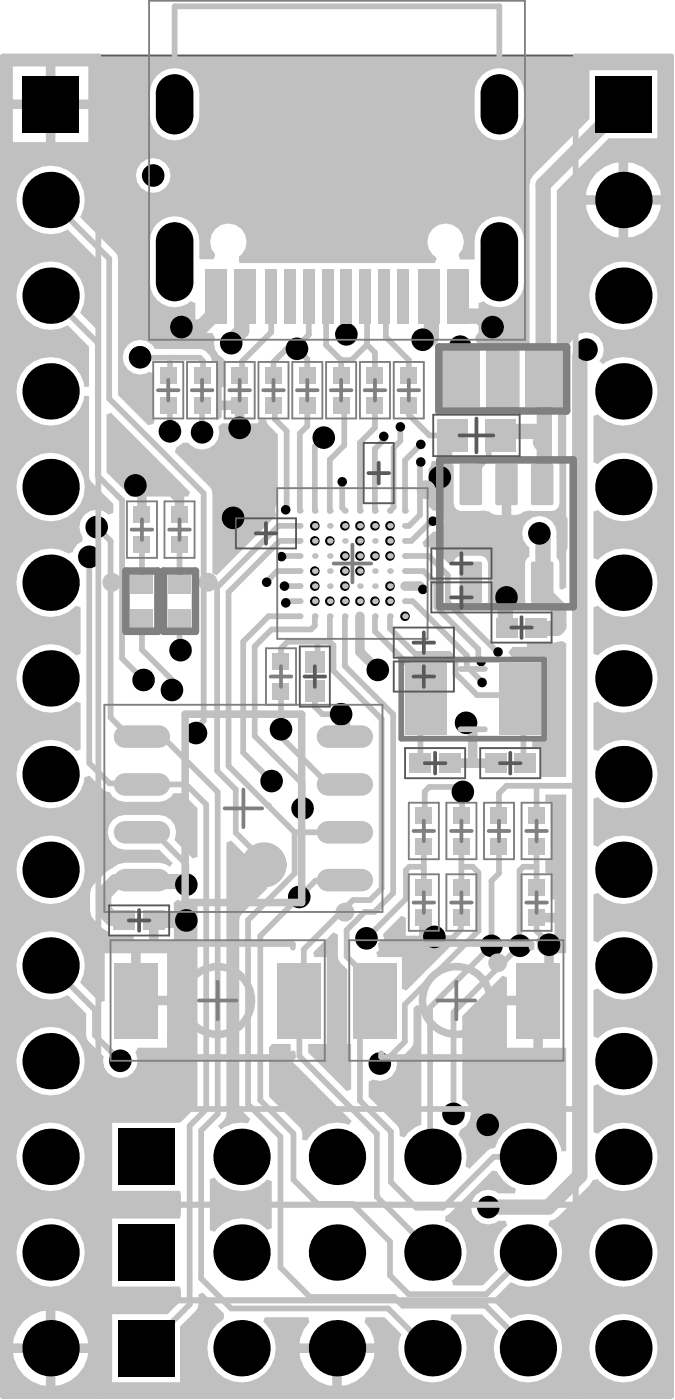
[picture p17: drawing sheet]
<svg xmlns="http://www.w3.org/2000/svg" width="60mm" height="124mm" viewBox="0 0 60 124" stroke-linecap="round" stroke-linejoin="round" font-family="sans-serif">
<path d="M.3 5h59v118.5h-59z" fill="none" stroke="#5a5a5a" stroke-width=".33"/>
<g fill="#c0c0c0">
<path d="M48.2 70.3h1.8v14h-2.3l-.3-.4 .1-.2-.1-.5 .2-.4h1.4v-1.2h-1.6v-.9h1.6v-1.1h-.4v-2.4h-.4v-1.1h.4v-5.2h-.4z"/>
<path d="M29.4 82.5l.4 .1 .1 2.3 .8 .8v6.6h.3v4.1l-.4 .1-3.4-3.4v-.8h1.7v-7.6h-1.1l-.1-.5z"/>
<path d="M9.4 36.7l.4-.2 7 7-.2 .4h-.3v1.6h-.9v-1.6h-2.4v1.6h-.9v-1.6h-.6l-2.1-2.1z"/>
<path d="M39.4 107.5l.3-.1 3.8-3.9 .4 .1a2.73 2.73 0 0 0 1.7 1.5l-.1 .5h-1.5a1.52 1.52 0 0 0-2 .1 1.52 1.52 0 0 0 0 2.1 1.52 1.52 0 0 0 2 .2h.7l.1 .4a2.98 2.98 0 0 0-.8 3.9l-1.4 1.4h-2.6l-.1-.4a2.99 2.99 0 0 0-.6-5.3z"/>
<path d="M36.8 88.9l.4 .2v10.4l-.5 .2-.6 .5-.4 .4-.4-.1-.1-.7-.1-.3-2.5-2.5v-1.3l.3-.2a1.55 1.55 0 0 0 2.2-1.6l1.4-1.5v-3.2z"/>
<path d="M24 92.3h1.7v1.1l.2 .6 5.2 5.1-.3 .4a2.95 2.95 0 0 0-3.7 1.4l-.4-.1-.1-.8-.1-.3-2.7-2.7v-4.4z"/>
<path d="M35.5 81l.3 .2v1.6h1.2v-1.6h.9v1.6h2.3l.1 .3-4.4 4.5-.4-.1v-2.8h-2.1l-.2-.5a1.39 1.39 0 0 0 .6-1.6z"/>
<path d="M18.5 104.3l.5-.1a2.96 2.96 0 0 0 4.6 .1l.4 .2v4.1l-.4 .2a2.96 2.96 0 0 0-4.6 .1l-.5-.1z"/>
<path d="M38.2 40.8h1.5l.4 .4v3.3a.69 .69 0 0 0 .7 .7l1.9-.1 .5 .1 .3 .3h.8v-2.7h.9v2.7h.8l.3-.3 .5-.1 1.9 .1a.69 .69 0 0 0 .7-.7v-3.3l-.1-.4v-4.3h.7v15.5l-.4 .2-.2-.2v-2.2v-.2l-.2-.3-.1-1.9a1.52 1.52 0 0 0-2-1.6 1.52 1.52 0 0 0-.3 2.6v.8l-.4 .4v.2v3.6l-.2 .4h-1v1.7h-.9v-1.7h-1l-.2-.4v-3.6a.69 .69 0 0 0-.7-.6h-1.6a.66 .66 0 0 0-.7 .5l-.4 .2-1.3-1.3-.2-.1-.7-.1-.2-.4 .9-1a.95 .95 0 0 0 1-.9 .95 .95 0 0 0-1-1l-.3-.3v-3.3z"/>
<path d="M45.3 57.2h1.2v-.3h2.3l.8-.2 .4 .2v11.8h-2.2v-2.6h-.8v-.6h1.2v-7.3h-3l-.3-.5z"/>
<path d="M20 74.5l.4-.2 2 2a1.45 1.45 0 0 0 1.1 1.8l.1 .5-2.2 2.2-.3 .6v16.3l.3 .5 .7 .8-.2 .4a2.76 2.76 0 0 0-2.4 .5l-.2-.3 .5-.5 .2-.6z"/>
<path d="M44.4 86.3l.4 .2v1.6h2.7v.4h.4v4.2h2.1v9.1h-.4a3 3 0 0 0-2.8-2.5 3 3 0 0 0-3.1 2.2l-.4 .1-.2 .2-1.6 1.6-.4-.3a2.94 2.94 0 0 0-.6-2.7l.1-.4a1.53 1.53 0 0 0 1-1.4 1.53 1.53 0 0 0-.8-1.4v-7.3zM44.8 88.9v3.8h2.3v-3.8z"/>
<path d="M.3 5h59v118.5h-59zM4.9 5.9v2.9h2.9v-2.9zM1.1 5.9v2.9h2.9v-2.9zM42.6 6.7l-.4 .4a6 6 0 0 0 0 4.2 2.18 2.18 0 0 0 2.5 1 2.18 2.18 0 0 0 1.6-2.1v-2a2.18 2.18 0 0 0-1.4-2 2.18 2.18 0 0 0-2.3 .5zM13.9 6.7l-.4 .4a6 6 0 0 0 0 4.2 2.18 2.18 0 0 0 2.5 1 2.18 2.18 0 0 0 1.6-2.1v-2a2.18 2.18 0 0 0-1.3-2 2.18 2.18 0 0 0-2.4 .5zM4.9 9.6v3h2.9v-3zM1.1 9.6v3h2.9v-3zM12 15.5a1.55 1.55 0 0 0 3.1 0 1.55 1.55 0 0 0-3.1 0zM55.5 14.4v2.9h2.9a3.2 3.2 0 0 0-2.9-2.9zM52.7 15.3l-.5 .7-.4 .8v.5h2.8v-2.9h-.4l-.8 .4zM55.5 18.1v2.9a3.2 3.2 0 0 0 2.9-2.9zM51.8 18.1a3.2 3.2 0 0 0 2.8 2.9v-2.9zM2.3 15.5a3 3 0 0 0-.2 4 3 3 0 0 0 3.9 .8l2.9 2.9v5.7l-.4 .2-1.4-1.4a3 3 0 0 0-2.1-4.5 3 3 0 0 0-3.5 3.5 3 3 0 0 0 4.5 2.1l1.9 1.9v3.5h-.5v-.4a3 3 0 0 0-4.7-1.7 3 3 0 0 0 0 5 3 3 0 0 0 4.7-1.7v-.4h.5v7.4l2.1 2.2v.7l-.4 .2-.5-.3a1.51 1.51 0 0 0-1.7 .4 1.51 1.51 0 0 0-.1 1.8v.4l-.5 .4-.4 .6-.4 .2a3 3 0 0 0-4 .8 3 3 0 0 0 .6 4.1 3 3 0 0 0 4.1-.3l.4 .1v4.1l-.4 .2-.1-.1a3 3 0 0 0-4.3 0 3 3 0 0 0 .1 4.3 3 3 0 0 0 4.3-.2l.4 .2v4.1l-.4 .1-.1-.1a3 3 0 0 0-4.7 .5 3 3 0 0 0 1.6 4.5 3 3 0 0 0 4-2.5l.4-.2 1.2 1.2 .6 .3a1.54 1.54 0 0 0 1.3 .8h3l.6-.1 .5-.3 .2-.3h.8l1.3 1.3v4.3l-.4 .1-1.6-1.6a1.52 1.52 0 0 0-1.4-2.2h-3l-.5 .1a1.54 1.54 0 0 0-1 1.7 1.54 1.54 0 0 0 1.5 1.3l3.1-.1 1.2 1.2-.3 .4-.4-.3-.6-.1h-3l-.5 .1-.6 .4a3.9 3.9 0 0 0-1.9 1.8 3.3 3.3 0 0 0 .3 2.8l.7 .7 .6 .3v.4h2.2v.3h1.4v-1.7h.4v-.4h1.8v-1.2l.3-.2a2.16 2.16 0 0 0 1.4 .1l.3 .1v18l-1.5 1.5h-6v6h6l.1 .4v1.7l-.1 .4h-6v6h6l.1 1.3-1.2 1.1h-4.9v6.1h6v-5l1.6-1.6v-1.2l.4-.2 1.9 1.9-.1 .5a3 3 0 0 0-.8 4.4 3 3 0 0 0 4.5 .3 3 3 0 0 0-.2-4.5l.2-.4h3.8l.1 .4-.4 .7-.4 .8v.4h6.6l-.1-.4-.3-.8-.5-.7 .1-.4h1.7l1.5 1.5-.2 .5a3 3 0 0 0 1.8 3.6 3 3 0 0 0 3.8-1.5 3 3 0 0 0-1.1-3.9l.1-.4h2.7l1.4 1.4a3 3 0 0 0 2.1 4.5 3 3 0 0 0 3.5-3.5 3 3 0 0 0-4.5-2.1l-1.6-1.6 1.6-1.6a3 3 0 0 0 4-.9 3 3 0 0 0-.7-4.1l.2-.5h.3l.4-.3 2.8-2.8 .2-.4 .5-.1a3 3 0 0 0 4.3 .2 3 3 0 0 0 .1-4.3 3 3 0 0 0-4.4 .1l-.4-.2v-4.1l.4-.1 .1 .1a3 3 0 0 0 4.3 0 3 3 0 0 0-.1-4.3 3 3 0 0 0-4.3 .1l-.4-.1v-4.1l.4-.2 .1 .1a3 3 0 0 0 4.3 0 3 3 0 0 0-.1-4.3 3 3 0 0 0-4.3 .2l-.4-.2v-4.1l.4-.1 .1 .1a3 3 0 0 0 4.3-.1 3 3 0 0 0-.1-4.3 3 3 0 0 0-4.3 .2l-.4-.1v-4.2l.4-.1 .1 .1a3 3 0 0 0 4.3 0 3 3 0 0 0-.1-4.3 3 3 0 0 0-4.3 .1l-.4-.1v-4.1l.4-.2 .1 .1a3 3 0 0 0 4.3 0 3 3 0 0 0-.1-4.3 3 3 0 0 0-4.3 .2l-.4-.2v-4.1l.4-.1 .1 .1a3 3 0 0 0 4.3 0 3 3 0 0 0-.1-4.3 3 3 0 0 0-4.3 .1l-.4-.1v-4.1l.4-.2 .1 .1a3 3 0 0 0 4.3 0 3 3 0 0 0-.1-4.3 3 3 0 0 0-4.3 .1l-.4-.1v-4.1l.4-.2 .1 .2a3 3 0 0 0 4.2 .1 3 3 0 0 0 .3-4.2 3 3 0 0 0-4.1-.5l-.4-.3 .3-.4a1.52 1.52 0 0 0-.7-2 1.52 1.52 0 0 0-2 .7l-.3 .3h-1v-13.7l4.6-4.6h4.3v-6h-6v4.3l-5 5-.2 .4-.1 .4v14.2h-.9v6l-.4 .1-2.6-.1v-6h-.7l-.2-.6 .2-.4h.1v-2.7l.4-.2a2.17 2.17 0 0 0 2.3 .4 2.17 2.17 0 0 0 1.3-2v-3.7l-.1-.5a2.18 2.18 0 0 0-2.4-1.7 2.18 2.18 0 0 0-1.9 2.2v1.7h-1.3l-.1-.5 .4-.5a1.61 1.61 0 0 0-.8-2.1 1.61 1.61 0 0 0-2.1 .6 1.61 1.61 0 0 0 .4 2.1l.2 .2-.2 .5h-17.2l-.1-.1 .1-.6a1.61 1.61 0 0 0 .2-2.3 1.61 1.61 0 0 0-2.3-.1 1.61 1.61 0 0 0-.1 2.3l-.1 .4h-1.3v-1.6a2.18 2.18 0 0 0-2.2-2.2 2.18 2.18 0 0 0-2.2 2.2v3.7l.1 .6a2.17 2.17 0 0 0 3.5 1l.5 .2v2.7h1.4l.3 .4a1.43 1.43 0 0 0 .6 1.7l.3 .3v2.4h-.3v1.1h1.6v.4h.4v1.6h1.2l.1-.3h.6l.2 .5 .8 .8v6.1l-.1 .2-.1 .4 .1 .4-.1 .3-5.1 5.1-.4-.2-.1-7.4-3.3-3.3 .2-.4a1.31 1.31 0 0 1 1.1-.4 1.51 1.51 0 0 0 1.9 .4 1.51 1.51 0 0 0 .7-1.9l.3-.3h1.1v-1.1h-1.1v.6l-.4 .3-.1-.1v-5.2h-.4a1.3 1.3 0 0 0-1.1-1h-3.9l-.2-.4a1.53 1.53 0 0 0-2.1-.1 1.53 1.53 0 0 0-.3 2.1 1.53 1.53 0 0 0 2.1 .4l.4 .2v4l.1 .1-.2 .3-.4 .1-2.7-2.7v-12.3l-3.3-3.4a3 3 0 0 0-.8-3.9 3 3 0 0 0-4 .2zM52 26.1a3.1 3.1 0 0 0 6.1 0 3.1 3.1 0 0 0-6.1 0zM1.4 43.1a3 3 0 0 0 6.1 0 3 3 0 0 0-6.1 0zM1.4 76.9a3 3 0 0 0 6.1 0 3 3 0 0 0-6.1 0zM14 81.8v1.3h1.4v-1.3zM12.4 84.3v3.8h2.4v-3.8zM2.3 83.2a3 3 0 0 0-.2 4 3 3 0 0 0 3.9 .8l1.6 1.6 .1 2.3 1.5 1.6a1.51 1.51 0 0 0 1.6 1.8 1.51 1.51 0 0 0 1.1-2.2l.3-.4h2.6v-3.8h-2.8v-.4h-.4v-4.2h-2.3l-.1 4.2-.4 .2-1.7-1.8a3 3 0 0 0-.8-3.9 3 3 0 0 0-4 .2zM1.4 93.9a3 3 0 0 0 6.1 0 3 3 0 0 0-6.1 0zM1.4 102.3a3 3 0 0 0 6.1 0 3 3 0 0 0-6.1 0zM52 110.8a3.1 3.1 0 0 0 6.1 0 3.1 3.1 0 0 0-6.1 0zM1.4 110.8a3 3 0 0 0 6.1 0 3 3 0 0 0-6.1 0zM4.9 115.9v2.9h2.9a3.2 3.2 0 0 0-2.9-2.9zM2.1 116.9l-.5 .7-.4 .8v.4h2.8v-2.9l-.4 .1-.8 .3zM52 119.2a3.1 3.1 0 0 0 6.1 0 3.1 3.1 0 0 0-6.1 0zM4.9 119.7v2.9a3.2 3.2 0 0 0 2.9-2.9zM30.2 119.7v2.9a3.2 3.2 0 0 0 2.9-2.9zM26.5 119.7a3.2 3.2 0 0 0 2.8 2.9v-2.9zM1.2 119.7a3.2 3.2 0 0 0 2.8 2.9v-2.9z"/>
</g>
<g fill="none" stroke="#c0c0c0" stroke-width=".51">
<path d="M12.4 31.6h.1M14.9 35.8l.1 .2M14.9 33.2l.1-.2v-1.4h2.6l.3 .3v1.2l-.1 .1M8.5 46.6l1.3 1.3M12.2 43.4v.2l.3 .3v1.3M15.8 44.3v1.1M15.9 57.4v.1M7.9 67.5l1.8 1.8h2.6l.1 .1M11.4 65.1v.1M13.6 73.6l2.9 2.9M15.2 60.1v.9M15.2 60.9h.1"/>
<path d="M18 63.8l-.7 .6v.4M20.8 73.7l3 3M23.7 71.2l2.3 2.4M26 77.3l-4.1 4.1M8.4 91.6l2.2 2.2M9.2 80.5l.2 .2M18.2 98.1l-1.4 1.5M19.2 98.5l-1.4 1.5M21.9 97.7l2.9 2.8"/>
</g>
<path d="M10.2 78l-1 1.1v1.4M16 78l.3 .2h.2M9.4 80.7l.5 .5h.9l.2 .2M13.6 81.4h2.9" fill="none" stroke="#c0c0c0" stroke-width="1.4"/>
<circle cx="23.7" cy="71.2" r=".25" fill="#c0c0c0"/>
<path d="M23.8 68.9l.2 .2" fill="none" stroke="#c0c0c0" stroke-width=".51"/>
<circle cx="23.8" cy="68.9" r=".25" fill="#c0c0c0"/>
<g fill="none" stroke="#c0c0c0" stroke-width=".51">
<path d="M21.2 36.7v1.1M21.2 36.7h.1M21.4 32v1l-.2 .2M24.2 35.8l.1 .2M24.3 37.1l1 1M25.3 30.8l-1.1 1.2v1.2M24.5 50.5l-.9 1M24.8 57.3v1.2M25 49.2h-.1M25.3 44.8l-.1 .3M25.4 53.2l-.2 .1M29.5 57.1v2.2"/>
<path d="M21.5 66.6l2.3 2.3M24.8 64.5v.7M29 69.4h1.5M30.6 77.8l-2.7 .1M31.2 79.6h1.5M26.8 84v4.1M32.2 80.7l-1.6 1.6M28.1 106.5h3"/>
</g>
<path d="M21.6 26.2l-.2 .3M30.3 64.9l-.3 .3" fill="none" stroke="#c0c0c0" stroke-width="1.4"/>
<circle cx="27.8" cy="61.1" r=".25" fill="#c0c0c0"/>
<g fill="none" stroke="#c0c0c0" stroke-width=".51">
<path d="M27.1 31.8v1.4M28.6 38.7l-.8 .8M28.8 30.5l1.3 1.3M28.9 26.2l-.1 .1M30.1 31.8v1.4M30.4 39.4l-1.3 1.3M32.3 26.2l.1 .2M32.4 30.2v.3l-1.3 1.3h-1M33.9 38.6v.3M34.1 29.8l2 2v1.4M35.4 37.8v1.2l-.6 .6M35.4 37.8h.1"/>
<path d="M36.1 36.7l1.8 1.8M37.2 39.3h.1M37.2 39.3l-1.4 1.4M27.8 54.5v.8l-.3 .4M28.1 58.3l-.3 .2M29.1 45.2h.1M30.2 44.9l.3 .3M34.4 54.5v1.1M34.8 44.9l-.4 .3M35.8 50.5h1.6l1.1 1.1v2.1M35.8 53.2h.7M35.8 49.2h2.1"/>
<path d="M36 58.8v2.1l1.6 1.6-.5 .5M37.1 45.5l-1 1h-.3M37.2 40.9h-.1M38.2 46.1h-.1l-1.8 1.7h-.5M39.6 50.9v2.4M27.8 61.1v1.4M37.4 75v1.7h-1.2M37.5 71.9l-.1 .1M35.8 92.1l-2 2h-.3M37.4 81.3l.1 1.1 .5 .5h.4M38.9 82.9h-.3l-.1 .1M34.4 112.8l1.7 1.7"/>
<path d="M34.5 104.6l2.3 2.2h2.3M34.8 114.7l.8 .8M37.8 119.2h.4M38 102.1l.2 .2"/>
</g>
<path d="M35.8 51.8h1.3l.3 .3" fill="none" stroke="#c0c0c0" stroke-width=".84"/>
<path d="M38.8 42v.2" fill="none" stroke="#c0c0c0" stroke-width="1.4"/>
<circle cx="36.1" cy="33.2" r=".25" fill="#c0c0c0"/>
<g fill="none" stroke="#c0c0c0" stroke-width="1.4">
<path d="M48 16.3v17l.1 .2v9.2l-.2 .1M16 28.9h1.8M19.1 26.2v1.4M21.4 26.5v2.7l-1 1v.2M37.9 26.2l.2 .2v3.4l-.2 .2h-.6M39.9 38.5l-.6 .7v2.4l-.5 .4M40.6 30.7l.1 2.6M40.8 28h1.6l.9 .9h.2M48.1 38.2h-3.5l-.4 .3M51.8 30.9l-.6 .6v72.5l-2.8 2.8h-5.3M44.7 52.8l-.1 .1v2.5l-.1 .1M47.6 47.2v.2l.4 .3v3.8l-.1 .1"/>
<path d="M47.9 51.5v.8l1.5 1.5v1.6l-.2 .2h-1.9M10.2 78h2l.2-.2 .1 .2h3.5M30.1 63.2l.2 .1v1.6"/>
</g>
<g fill="none" stroke="#c0c0c0" stroke-width=".51">
<path d="M8.6 30.3v11.8l2.2 2.1v14l1.9 1.9M9.6 22.9v12.4M12.4 31.6h2.6M15 36v2.1M17.8 35.8v2.4M21.2 35.8l-.4 .5 .4 .4M24 26.2v3.2l-2.6 2.6M24.3 36v1.1M25.3 38.1v6.7M26.2 30.7v.1l.9 1M27.1 35.8v1.9l-.6 .6M27.3 26.2v3.4"/>
<path d="M27.8 39.5v5.7M28.8 26.3v4.2M30.1 35.8l.3 .3v3.3M30.6 26.2v3.4M32.4 26.4v3.8M32.4 30.5l.7 .7M33.1 37.8l-1.3 1.4v6M33.9 38.9l-.8 .8M33.9 26.2l.2 .2v3.4M34.8 39.6v5.3M36.1 35.8v.9M37.9 38.5h2"/>
<path d="M44.2 38.5l-1 1.1v.8l-1.6 1.6v.8M7.9 49.3v18.2M9.8 47.9v15.6l1.6 1.6M12.3 43.3l-.1 .1M12.5 48.2v3.5M12.5 55v2.5l2.7 2.6M12.5 45.2l.3 .2M14.4 42.9l1.4 1.4M15.9 48.2v3.5M15.9 54.7v2.7M18 43.6v20.2M19.2 51.9v16.3l1.6 1.6v3.9"/>
<path d="M24.5 50.5h2M24.6 46.5h1.9M25 49.2h1.5M25.1 51.8h1.4M25.4 53.2h1.1M25.4 56.8l-.6 .5M26.5 47.8h-1.8l-4.5 4.6v15.4l3.5 3.4M26.5 54.5h-2.8l-2.2 2.3v9.8M27.5 55.7h-3.5l-1.5 1.5v7.9M29.1 40.7v4.5M29.1 56.8l.4 .3M29.1 56.8h-1v1.5"/>
<path d="M29.1 54.5v2.3M30.2 42.6v2.3M30.5 54.5v4.4M33.1 45.2h.1M33.1 54.5v1.3M34.4 55.6l2.3 2.2h3l.5 .6v1.2l1.9 1.9h3.4l.4 .3-.3 .4 .6 .6v4.6l.2 .1M35.8 40.7v4.5M37.1 40.9v4.6M37.9 49.2l1.7 1.7M41.2 58v.9l1.4 1.5M42.2 57.4v.9l.3 .2M44 57.7h.1"/>
<path d="M11.4 65.2h2.9l4.9 4.9v28.4M12.5 69.4h3.9l1.8 1.8v26.9M12.5 73.6h1.1M16.5 76.5v1.7M24.8 61.2v3.3M24.8 65.2l4.2 4.2M26.2 79.5h.1M26.7 69.3v2.2M27.8 62.5l.7 .7h1.6M27.9 77.9l-1.7 1.6M30.5 73.6h-4.5v3.7M31.2 79.6l-4.4 4.4"/>
<path d="M33.7 63.6v15l-1 1M34.7 63.2v15.8l-1.6 1.7h-.9M36.2 76.7l-.3 .3v2.5l-3.5 3.5M37.1 63v4.5M37.4 76.7v1.6M37.5 71.9v-1.9l.4-.4h2.7v.1l.3 .3-.1 2M40.8 76.7h1l.5 .5v5.1M40.8 75v3.3M44.1 75v2.2l-.7 .7v5.8M47.4 76.7h-1.2l-.3 .3v6.7l-.1-.2h-.4v.6l-5.3 5.4M47.4 69.5v2.5M47.4 75v3.3"/>
<path d="M50.5 69.5h-5.8l-.6 .7v1.8M4.5 85.4l3.9 3.9v2.3M16.8 99.6v15.8M17.8 100v13.1l2.6 2.6M21.9 81.4v16.3M23 82.8v14.5l2.9 3v4l2.2 2.2M26.8 88.1l-.4 .4M30.6 82.3v2.3l2.5 2.5v1.4l-1.3 1.3v7.5M35.8 88.9v3.2M38 89.1v13M40.8 81.3l-.1 .9-.8 .8h-.9M47.4 81.2v1.1l1 1.2"/>
<path d="M24.8 100.5v11.6l2.6 2.6h7.4M31.1 106.5l3.3 3.3v3M34.3 115.7l3.5 3.5M34.5 100.1v4.5M35.6 115.5h7.3M36.1 114.5h6.9M43.6 102.3h3"/>
</g>
<path d="M31.8 54.5v3.2l1.6 1.6M39.7 67.5h4.1M41.2 63.9v.3l.6 .6v2.7M48.5 83.6v3.7l-1.1 1.1" fill="none" stroke="#c0c0c0" stroke-width=".84"/>
<circle cx="26.2" cy="30.8" r=".25" fill="#c0c0c0"/>
<g fill="none" stroke="#c0c0c0" stroke-width=".51">
<path d="M4.5 17.7l5.1 5.2M4.5 26.2l4.1 4.1M9.6 35.3l8.4 8.3M25.3 30.8h.9M26.5 38.3v6.9M27.3 29.6l-1.1 1.1M33.1 39.7v5.5M33.1 31.2v2M33.1 35.8v2M12 42.9h2.4M24.6 46.5l-5.4 5.4M25.4 56.8h2.7"/>
<path d="M29.5 59.3l4.2 4.3M30.5 58.9l4.2 4.3M33.1 55.8l2.9 3M36.5 53.2l4.7 4.8M38.5 53.7l3.7 3.7M39.6 53.3l4.4 4.4M22.5 65.1l4.2 4.2M26.2 79.5l-3.2 3.3M26.4 88.5v4.9l6.9 6.9v5.6l4.9 4.9M31.8 97.3l2.7 2.8M40.1 89.5v9M42.3 82.3l-6.5 6.6"/>
<path d="M43.4 83.7l-5.4 5.4M16.8 115.4l-3.9 3.8M20.4 115.7h13.9M42.9 115.5l3.7 3.7M43.6 102.3l-4.5 4.5M46.6 110.8l-3.6 3.7"/>
</g>
<path d="M55.1 9.2l-7.1 7.1M19.1 27.6l-1.3 1.3M40.5 26.2v1.5l.3 .3" fill="none" stroke="#c0c0c0" stroke-width="1.4"/>
<g fill="#000">
<path d="M15.4 10.2h1.7zM15.4 10.2h1.7a1.66 1.66 0 0 1-1.7 1.7z"/>
<path d="M15.4 6.6v1.6zM15.4 6.6a1.66 1.66 0 0 1 1.7 1.6h-1.7z"/>
<path d="M13.8 8.2h1.6zM14.3 7l.7-.4h.4v1.6h-1.6v-.4z"/>
<path d="M15.4 10.2v1.7zM13.8 10.2h1.6v1.7a1.66 1.66 0 0 1-1.6-1.7z"/>
<path d="M44.1 10.2h1.7zM44.1 10.2h1.7a1.66 1.66 0 0 1-1.7 1.7z"/>
<path d="M44.1 6.6v1.6zM44.1 6.6a1.66 1.66 0 0 1 1.7 1.6h-1.7z"/>
<path d="M42.4 8.2h1.7zM42.9 7l.8-.4h.4v1.6h-1.7l.1-.4z"/>
<path d="M44.1 10.2v1.7zM42.4 10.2h1.7v1.7a1.66 1.66 0 0 1-1.7-1.7z"/>
<path d="M15.4 25h1.7zM15.4 25h1.7a1.66 1.66 0 0 1-1.7 1.7z"/>
<path d="M15.4 19.7v1.6zM15.4 19.7a1.66 1.66 0 0 1 1.7 1.6h-1.7z"/>
<path d="M13.8 21.3h1.6zM14.3 20.1l.7-.4h.4v1.6h-1.6v-.4z"/>
<path d="M15.4 25v1.7zM13.8 25h1.6v1.7a1.66 1.66 0 0 1-1.6-1.7z"/>
<path d="M44.1 25h1.7zM44.1 25h1.7a1.66 1.66 0 0 1-1.7 1.7z"/>
<path d="M44.1 19.7v1.6zM44.1 19.7a1.66 1.66 0 0 1 1.7 1.6h-1.7z"/>
<path d="M42.4 21.3h1.7zM42.9 20.1l.8-.4h.4v1.6h-1.7l.1-.4z"/>
<path d="M44.1 25v1.7zM42.4 25h1.7v1.7a1.66 1.66 0 0 1-1.7-1.7z"/>
<circle cx="4.5" cy="17.7" r="2.49"/>
<circle cx="13.5" cy="15.5" r="1"/>
<circle cx="55.1" cy="17.7" r="2.49"/>
<circle cx="4.5" cy="26.2" r="2.49"/>
<circle cx="4.5" cy="34.6" r="2.49"/>
<circle cx="12.4" cy="31.6" r="1"/>
<circle cx="15" cy="38.1" r="1"/>
<circle cx="16" cy="28.9" r="1"/>
<circle cx="17.8" cy="38.2" r="1"/>
<circle cx="20.4" cy="30.4" r="1"/>
<circle cx="21.2" cy="37.8" r="1"/>
<circle cx="26.2" cy="30.8" r="1"/>
<circle cx="28.6" cy="38.7" r="1"/>
<circle cx="30.6" cy="29.6" r="1"/>
<circle cx="33.9" cy="38.6" r=".42"/>
<circle cx="35.4" cy="37.8" r=".42"/>
<circle cx="37.2" cy="39.3" r=".42"/>
<circle cx="37.3" cy="30" r="1"/>
<circle cx="40.6" cy="30.7" r="1"/>
<circle cx="43.5" cy="28.9" r="1"/>
<circle cx="51.8" cy="30.9" r="1"/>
<circle cx="55.1" cy="34.6" r="2.49"/>
<circle cx="55.1" cy="26.2" r="2.49"/>
<circle cx="4.5" cy="43.1" r="2.49"/>
<circle cx="4.5" cy="51.5" r="2.49"/>
<circle cx="7.9" cy="49.3" r="1"/>
<circle cx="8.5" cy="46.6" r="1"/>
<circle cx="12" cy="42.9" r="1"/>
<circle cx="15.9" cy="57.5" r="1"/>
<circle cx="20.6" cy="45.8" r="1"/>
<circle cx="23.6" cy="51.5" r=".42"/>
<circle cx="24.9" cy="49.2" r=".42"/>
<circle cx="25.1" cy="51.8" r=".42"/>
<circle cx="25.2" cy="45.1" r=".42"/>
<circle cx="25.2" cy="53.3" r=".42"/>
<circle cx="27.8" cy="50.5" r=".42"/>
<circle cx="27.8" cy="47.8" r=".42"/>
<circle cx="27.8" cy="53.2" r=".42"/>
<circle cx="27.8" cy="51.8" r=".42"/>
<circle cx="27.8" cy="46.5" r=".42"/>
<circle cx="29.1" cy="47.8" r=".42"/>
<circle cx="29.1" cy="53.2" r=".42"/>
<circle cx="30.2" cy="42.6" r=".42"/>
<circle cx="30.5" cy="50.5" r=".42"/>
<circle cx="30.5" cy="53.2" r=".42"/>
<circle cx="30.5" cy="51.8" r=".42"/>
<circle cx="30.5" cy="49.2" r=".42"/>
<circle cx="30.5" cy="46.5" r=".42"/>
<circle cx="31.8" cy="50.5" r=".42"/>
<circle cx="31.8" cy="47.8" r=".42"/>
<circle cx="31.8" cy="53.2" r=".42"/>
<circle cx="31.8" cy="49.2" r=".42"/>
<circle cx="31.8" cy="46.5" r=".42"/>
<circle cx="33.1" cy="53.2" r=".42"/>
<circle cx="33.1" cy="49.2" r=".42"/>
<circle cx="33.1" cy="46.5" r=".42"/>
<circle cx="33.4" cy="59.2" r="1"/>
<circle cx="34.4" cy="47.8" r=".42"/>
<circle cx="34.4" cy="53.2" r=".42"/>
<circle cx="34.4" cy="49.2" r=".42"/>
<circle cx="34.4" cy="51.8" r=".42"/>
<circle cx="34.4" cy="46.5" r=".42"/>
<circle cx="35.8" cy="54.5" r=".42"/>
<circle cx="37.2" cy="40.9" r=".42"/>
<circle cx="37.3" cy="52.1" r=".42"/>
<circle cx="38.2" cy="46.1" r=".42"/>
<circle cx="38.8" cy="42.2" r="1"/>
<circle cx="42.5" cy="58.5" r=".42"/>
<circle cx="44" cy="57.7" r=".42"/>
<circle cx="44.7" cy="52.8" r="1"/>
<circle cx="47.6" cy="47.2" r="1"/>
<circle cx="55.1" cy="43.1" r="2.49"/>
<circle cx="55.1" cy="51.5" r="2.49"/>
<circle cx="4.5" cy="76.9" r="2.49"/>
<circle cx="4.5" cy="68.5" r="2.49"/>
<circle cx="4.5" cy="60" r="2.49"/>
<circle cx="12.7" cy="60.1" r="1"/>
<circle cx="15.2" cy="61" r="1"/>
<circle cx="16.5" cy="78.2" r="1"/>
<circle cx="17.3" cy="64.8" r="1"/>
<circle cx="23.8" cy="76.7" r="1"/>
<circle cx="24" cy="69.1" r="1"/>
<circle cx="24.8" cy="64.5" r="1"/>
<circle cx="26.4" cy="79.3" r="1"/>
<circle cx="26.7" cy="71.5" r="1"/>
<circle cx="30.1" cy="63.2" r="1"/>
<circle cx="40.9" cy="70" r="1"/>
<circle cx="41.2" cy="63.9" r="1"/>
<circle cx="42.6" cy="60.4" r=".42"/>
<circle cx="55.1" cy="60" r="2.49"/>
<circle cx="55.1" cy="68.5" r="2.49"/>
<circle cx="55.1" cy="76.9" r="2.49"/>
<circle cx="4.5" cy="85.4" r="2.49"/>
<circle cx="4.5" cy="93.9" r="2.49"/>
<circle cx="10.6" cy="93.8" r="1"/>
<circle cx="16.5" cy="81.4" r="1"/>
<circle cx="32.4" cy="83" r="1"/>
<circle cx="33.5" cy="94.1" r="1"/>
<circle cx="38.4" cy="82.9" r="1"/>
<circle cx="40.1" cy="98.5" r="1"/>
<circle cx="43.1" cy="99.5" r="1"/>
<circle cx="43.4" cy="83.7" r="1"/>
<circle cx="45.9" cy="83.7" r="1"/>
<circle cx="48.5" cy="83.6" r="1"/>
<circle cx="55.1" cy="93.9" r="2.49"/>
<circle cx="55.1" cy="85.4" r="2.49"/>
<circle cx="4.5" cy="110.8" r="2.49"/>
<circle cx="4.5" cy="102.3" r="2.49"/>
<circle cx="4.5" cy="119.2" r="2.49"/>
<circle cx="21.3" cy="102.3" r="2.49"/>
<circle cx="21.3" cy="119.2" r="2.49"/>
<circle cx="21.3" cy="110.8" r="2.49"/>
<circle cx="29.8" cy="119.2" r="2.49"/>
<circle cx="29.8" cy="102.3" r="2.49"/>
<circle cx="29.8" cy="110.8" r="2.49"/>
<circle cx="38.2" cy="119.2" r="2.49"/>
<circle cx="38.2" cy="102.3" r="2.49"/>
<circle cx="38.2" cy="110.8" r="2.49"/>
<circle cx="43.1" cy="106.8" r="1"/>
<circle cx="46.6" cy="119.2" r="2.49"/>
<circle cx="46.6" cy="110.8" r="2.49"/>
<circle cx="46.6" cy="102.3" r="2.49"/>
<circle cx="55.1" cy="110.8" r="2.49"/>
<circle cx="55.1" cy="102.3" r="2.49"/>
<circle cx="55.1" cy="119.2" r="2.49"/>
</g>
<g fill="#000">
<path d="M2 6.7h5v5h-5z" fill-rule="evenodd"/>
<path d="M15.4 6.6l1.7 1.6v2l-1.7 1.7-1.6-1.7v-2z" fill-rule="evenodd"/>
<path d="M44.1 6.6l1.7 1.6v2l-1.7 1.7-1.7-1.7v-2z" fill-rule="evenodd"/>
<path d="M52.6 6.7h5v5h-5z" fill-rule="evenodd"/>
<path d="M15.4 19.7l1.7 1.6v3.7l-1.7 1.7-1.6-1.7v-3.7z" fill-rule="evenodd"/>
<path d="M44.1 19.7l1.7 1.6v3.7l-1.7 1.7-1.7-1.7v-3.7z" fill-rule="evenodd"/>
<path d="M10.4 99.8h5v5h-5z" fill-rule="evenodd"/>
<path d="M10.4 116.7h5v5h-5z" fill-rule="evenodd"/>
<path d="M10.4 108.3h5v5h-5z" fill-rule="evenodd"/>
</g>
<g fill="#c0c0c0">
<path d="M10.1 80.5h1.8v1.8h-1.8z" fill-rule="evenodd"/>
<path d="M14.9 53.8h2v1.7h-2z" fill-rule="evenodd"/>
<path d="M14.9 50.8h2v1.7h-2z" fill-rule="evenodd"/>
<path d="M15.1 44.8h1.5v1.5h-1.5z" fill-rule="evenodd"/>
<path d="M15.1 47.4h1.5v1.5h-1.5z" fill-rule="evenodd"/>
<path d="M17.1 32.4h1.5v1.5h-1.5z" fill-rule="evenodd"/>
<path d="M14.1 32.4h1.5v1.5h-1.5z" fill-rule="evenodd"/>
<path d="M24.1 60.4h1.5v1.5h-1.5z" fill-rule="evenodd"/>
<path d="M24.1 57.8h1.5v1.5h-1.5z" fill-rule="evenodd"/>
<path d="M20.4 32.4h1.5v1.5h-1.5z" fill-rule="evenodd"/>
<path d="M23.4 32.4h1.5v1.5h-1.5z" fill-rule="evenodd"/>
<path d="M20.7 23.8h1.9v4.8h-1.9z" fill-rule="evenodd"/>
<path d="M23.5 23.8h1v4.8h-1z" fill-rule="evenodd"/>
<path d="M25.1 23.8h1v4.8h-1z" fill-rule="evenodd"/>
<path d="M26.9 60.2h1.8v1.9h-1.8z" fill-rule="evenodd"/>
<path d="M26.9 57.6h1.8v1.9h-1.8z" fill-rule="evenodd"/>
<path d="M29.4 32.4h1.5v1.5h-1.5z" fill-rule="evenodd"/>
<path d="M31.8 23.8h1v4.8h-1z" fill-rule="evenodd"/>
<path d="M26.8 23.8h1v4.8h-1z" fill-rule="evenodd"/>
<path d="M28.4 23.8h1v4.8h-1z" fill-rule="evenodd"/>
<path d="M30.1 23.8h1v4.8h-1z" fill-rule="evenodd"/>
<path d="M36.7 77.7h1.5v1.5h-1.5z" fill-rule="evenodd"/>
<path d="M36.7 80.4h1.5v1.5h-1.5z" fill-rule="evenodd"/>
<path d="M36.7 71.4h1.5v1.5h-1.5z" fill-rule="evenodd"/>
<path d="M36.7 74.1h1.5v1.5h-1.5z" fill-rule="evenodd"/>
<path d="M36.2 66.6h1.9v1.8h-1.9z" fill-rule="evenodd"/>
<path d="M35.4 32.4h1.5v1.5h-1.5z" fill-rule="evenodd"/>
<path d="M36.9 23.8h2v4.8h-2z" fill-rule="evenodd"/>
<path d="M35.1 23.8h1v4.8h-1z" fill-rule="evenodd"/>
<path d="M33.4 23.8h1v4.8h-1z" fill-rule="evenodd"/>
<path d="M43.3 71.4h1.5v1.5h-1.5z" fill-rule="evenodd"/>
<path d="M43.3 74.1h1.5v1.5h-1.5z" fill-rule="evenodd"/>
<path d="M42.8 66.6h1.9v1.8h-1.9z" fill-rule="evenodd"/>
<path d="M42.9 37.1h2.7v2.8h-2.7z" fill-rule="evenodd"/>
<path d="M17.1 35.1h1.5v1.5h-1.5z" fill-rule="evenodd"/>
<path d="M14.1 35.1h1.5v1.5h-1.5z" fill-rule="evenodd"/>
<path d="M20.4 35.1h1.5v1.5h-1.5z" fill-rule="evenodd"/>
<path d="M23.4 35.1h1.5v1.5h-1.5z" fill-rule="evenodd"/>
<path d="M29.4 35.1h1.5v1.5h-1.5z" fill-rule="evenodd"/>
<path d="M35.4 35.1h1.5v1.5h-1.5z" fill-rule="evenodd"/>
<path d="M40.8 49.7h1.6l.2 .1v3.4l-.2 .1h-1.6l-.2-.1v-3.4z" fill-rule="evenodd"/>
<path d="M40.8 41h1.6l.2 .2v3.3l-.2 .2h-1.6l-.2-.2v-3.3z" fill-rule="evenodd"/>
<path d="M43.9 41h1.7l.1 .2v3.3l-.1 .2h-1.7l-.2-.2v-3.3z" fill-rule="evenodd"/>
<path d="M43.8 54.6h1.9v1.8h-1.9z" fill-rule="evenodd"/>
<path d="M47.1 49.7h1.6l.2 .1v3.4l-.2 .1h-1.6l-.2-.1v-3.4z" fill-rule="evenodd"/>
<path d="M47.1 41h1.6l.2 .2v3.3l-.2 .2h-1.6l-.2-.2v-3.3z" fill-rule="evenodd"/>
<path d="M35.8 58.7h3.6v6.3h-3.6z" fill-rule="evenodd"/>
<path d="M12.7 80.5h1.8v1.8h-1.8z" fill-rule="evenodd"/>
</g>
<g fill="#c0c0c0">
<path d="M42.4 53.2h.2zM42.4 53.2h.2l-.2 .1z"/>
<path d="M42.4 49.7v.1zM42.4 49.7l.2 .1h-.2z"/>
<path d="M40.6 49.8h.2zM40.6 49.7h.2v.1h-.2z"/>
<path d="M40.8 53.2v.1zM40.6 53.2h.2v.1z"/>
<path d="M42.4 44.5h.2zM42.4 44.5h.2l-.2 .2z"/>
<path d="M42.4 41v.2zM42.4 41l.2 .2h-.2z"/>
<path d="M40.6 41.2h.2zM40.6 41.1l.2-.1v.2h-.2z"/>
<path d="M40.8 44.5v.2zM40.6 44.5h.2v.2z"/>
<path d="M45.6 44.5h.1zM45.6 44.5h.1l-.1 .2z"/>
<path d="M45.6 41v.2zM45.6 41l.1 .2h-.1z"/>
<path d="M43.7 41.2h.2zM43.8 41.1l.1-.1v.2h-.2z"/>
<path d="M43.9 44.5v.2zM43.7 44.5h.2v.2z"/>
<path d="M48.7 53.2h.2zM48.7 53.2h.2l-.2 .1z"/>
<path d="M48.7 49.7v.1zM48.7 49.7l.2 .1h-.2z"/>
<path d="M46.9 49.8h.2zM46.9 49.7h.2v.1h-.2z"/>
<path d="M47.1 53.2v.1zM46.9 53.2h.2v.1z"/>
<path d="M48.7 44.5h.2zM48.7 44.5h.2l-.2 .2z"/>
<path d="M48.7 41v.2zM48.7 41l.2 .2h-.2z"/>
<path d="M46.9 41.2h.2zM46.9 41.1l.2-.1v.2h-.2z"/>
<path d="M47.1 44.5v.2zM46.9 44.5h.2v.2z"/>
<circle cx="31.8" cy="50.5" r=".25"/>
<circle cx="31.8" cy="51.8" r=".25"/>
<circle cx="31.8" cy="53.2" r=".25"/>
<circle cx="31.8" cy="54.5" r=".25"/>
<circle cx="30.5" cy="50.5" r=".25"/>
<circle cx="30.5" cy="51.8" r=".25"/>
<circle cx="30.5" cy="53.2" r=".25"/>
<circle cx="30.5" cy="54.5" r=".25"/>
<circle cx="29.1" cy="50.5" r=".25"/>
<circle cx="29.1" cy="51.8" r=".25"/>
<circle cx="29.1" cy="53.2" r=".25"/>
<circle cx="29.1" cy="54.5" r=".25"/>
<circle cx="27.8" cy="50.5" r=".25"/>
<circle cx="27.8" cy="51.8" r=".25"/>
<circle cx="27.8" cy="53.2" r=".25"/>
<circle cx="27.8" cy="54.5" r=".25"/>
<circle cx="31.8" cy="45.2" r=".25"/>
<circle cx="31.8" cy="46.5" r=".25"/>
<circle cx="31.8" cy="47.8" r=".25"/>
<circle cx="31.8" cy="49.2" r=".25"/>
<circle cx="30.5" cy="45.2" r=".25"/>
<circle cx="30.5" cy="46.5" r=".25"/>
<circle cx="30.5" cy="47.8" r=".25"/>
<circle cx="30.5" cy="49.2" r=".25"/>
<circle cx="29.1" cy="45.2" r=".25"/>
<circle cx="29.1" cy="46.5" r=".25"/>
<circle cx="29.1" cy="47.8" r=".25"/>
<circle cx="29.1" cy="49.2" r=".25"/>
<circle cx="27.8" cy="45.2" r=".25"/>
<circle cx="27.8" cy="46.5" r=".25"/>
<circle cx="27.8" cy="47.8" r=".25"/>
<circle cx="27.8" cy="49.2" r=".25"/>
<circle cx="35.8" cy="50.5" r=".25"/>
<circle cx="35.8" cy="51.8" r=".25"/>
<circle cx="35.8" cy="53.2" r=".25"/>
<circle cx="35.8" cy="54.5" r=".25"/>
<circle cx="34.4" cy="50.5" r=".25"/>
<circle cx="34.4" cy="51.8" r=".25"/>
<circle cx="34.4" cy="53.2" r=".25"/>
<circle cx="34.4" cy="54.5" r=".25"/>
<circle cx="35.8" cy="45.2" r=".25"/>
<circle cx="35.8" cy="46.5" r=".25"/>
<circle cx="35.8" cy="47.8" r=".25"/>
<circle cx="35.8" cy="49.2" r=".25"/>
<circle cx="34.4" cy="45.2" r=".25"/>
<circle cx="34.4" cy="46.5" r=".25"/>
<circle cx="34.4" cy="47.8" r=".25"/>
<circle cx="34.4" cy="49.2" r=".25"/>
</g>
<path d="M11 73.6h3M11 65.2h3" fill="none" stroke="#c0c0c0" stroke-width="2"/>
<g fill="#c0c0c0">
<path d="M11.5 53.8h2v1.7h-2z" fill-rule="evenodd"/>
<path d="M11.5 50.8h2v1.7h-2z" fill-rule="evenodd"/>
<path d="M11.8 47.4h1.5v1.5h-1.5z" fill-rule="evenodd"/>
<path d="M11.8 44.8h1.5v1.5h-1.5z" fill-rule="evenodd"/>
<path d="M18.1 23.8h1.9v4.8h-1.9z" fill-rule="evenodd"/>
<path d="M40 77.7h1.5v1.5h-1.5z" fill-rule="evenodd"/>
<path d="M40 80.4h1.5v1.5h-1.5z" fill-rule="evenodd"/>
<path d="M46.6 77.7h1.5v1.5h-1.5z" fill-rule="evenodd"/>
<path d="M46.6 80.4h1.5v1.5h-1.5z" fill-rule="evenodd"/>
</g>
<path d="M29 73.6h3" fill="none" stroke="#c0c0c0" stroke-width="2"/>
<g fill="#c0c0c0">
<path d="M40 71.4h1.5v1.5h-1.5z" fill-rule="evenodd"/>
<path d="M40 74.1h1.5v1.5h-1.5z" fill-rule="evenodd"/>
<path d="M46.6 71.4h1.5v1.5h-1.5z" fill-rule="evenodd"/>
<path d="M46.6 74.1h1.5v1.5h-1.5z" fill-rule="evenodd"/>
</g>
<path d="M29 65.2h3" fill="none" stroke="#c0c0c0" stroke-width="2"/>
<g fill="#c0c0c0">
<path d="M38.8 66.6h1.9v1.8h-1.9z" fill-rule="evenodd"/>
<path d="M45.4 66.6h1.9v1.8h-1.9z" fill-rule="evenodd"/>
<path d="M38.6 37.1h2.7v2.8h-2.7z" fill-rule="evenodd"/>
<path d="M46.4 31h3.3v5h-3.3z" fill-rule="evenodd"/>
<path d="M39.1 31h3.3v5h-3.3z" fill-rule="evenodd"/>
<path d="M26.4 32.4h1.5v1.5h-1.5z" fill-rule="evenodd"/>
<path d="M32.4 32.4h1.5v1.5h-1.5z" fill-rule="evenodd"/>
<path d="M39.5 23.8h1.9v4.8h-1.9z" fill-rule="evenodd"/>
</g>
<g fill="#c0c0c0">
<circle cx="33.1" cy="50.5" r=".25"/>
<circle cx="33.1" cy="51.8" r=".25"/>
<circle cx="33.1" cy="53.2" r=".25"/>
<circle cx="33.1" cy="54.5" r=".25"/>
<circle cx="26.5" cy="50.5" r=".25"/>
<circle cx="26.5" cy="51.8" r=".25"/>
<circle cx="26.5" cy="53.2" r=".25"/>
<circle cx="26.5" cy="54.5" r=".25"/>
<circle cx="33.1" cy="45.2" r=".25"/>
<circle cx="33.1" cy="46.5" r=".25"/>
<circle cx="33.1" cy="47.8" r=".25"/>
<circle cx="33.1" cy="49.2" r=".25"/>
<circle cx="26.5" cy="45.2" r=".25"/>
<circle cx="26.5" cy="46.5" r=".25"/>
<circle cx="26.5" cy="47.8" r=".25"/>
<circle cx="26.5" cy="49.2" r=".25"/>
</g>
<path d="M11 77.8h3M11 69.4h3M29 77.8h3M29 69.4h3" fill="none" stroke="#c0c0c0" stroke-width="2"/>
<g fill="#c0c0c0">
<path d="M46.4 54.6h1.9v1.8h-1.9z" fill-rule="evenodd"/>
<path d="M26.4 35.1h1.5v1.5h-1.5z" fill-rule="evenodd"/>
<path d="M32.4 35.1h1.5v1.5h-1.5z" fill-rule="evenodd"/>
<path d="M10.1 85.2h3.8v6.6h-3.8z" fill-rule="evenodd"/>
<path d="M44.1 58.7h3.6v6.3h-3.6z" fill-rule="evenodd"/>
<path d="M31.2 85.2h3.8v6.6h-3.8z" fill-rule="evenodd"/>
<path d="M45.6 85.2h3.8v6.6h-3.8z" fill-rule="evenodd"/>
<path d="M24.5 85.2h3.9v6.6h-3.9z" fill-rule="evenodd"/>
</g>
<g fill="none" stroke="#c0c0c0" stroke-width=".51">
<path d="M15.4 5.1v-4.5h28.7v4.5M15.4 13.4v5M44.1 13.4v5M40.7 59.2h2.1M40.7 64.5h2.1M8.7 98.1h42.1M12.6 83.8v-.3h13.3v.3M12.6 93.2v.3h13.3v-.3M33.7 83.8v-.3h13.2v.3M33.7 93.2v.3h13.2v-.3M8.7 115h42.1M8.7 106.6h42.1"/>
<path d="M8.7 123.5v-118.5h-8.4v118.5h59v-118.5h-8.5v118.5"/>
</g>
<g fill="none" stroke="#c0c0c0" stroke-width=".66">
<path d="M43.7 31h1.5M43.7 36h1.5M39.7 45.9v2.5M43.8 50.1h1.9M49.8 45.9v2.5M16.4 63.2h10.2v16.6h-10.2z"/>
<circle cx="19.2" cy="88.5" r="2.99"/>
<circle cx="40.3" cy="88.5" r="2.99"/>
</g>
<g fill="none" stroke="#c0c0c0" stroke-width=".83">
<circle cx="47.9" cy="39.1" r=".42"/>
<circle cx="9.9" cy="51.5" r=".42"/>
<circle cx="18.4" cy="51.5" r=".42"/>
<circle cx="37.6" cy="43.3" r=".42"/>
<circle cx="15.6" cy="91.8" r=".42"/>
<circle cx="30.5" cy="80.7" r=".42"/>
<circle cx="44" cy="85.2" r=".42"/>
</g>
<circle cx="23.3" cy="76.5" r="1" fill="none" stroke="#c0c0c0" stroke-width="2"/>
<path d="M38.8 30.7h11.2v5.6h-11.2zM11.1 50.5h2.8v5.3h-2.8zM14.4 50.5h2.9v5.3h-2.9zM38.8 40.7h11.8v13h-11.8z" fill="none" stroke="#808080" stroke-width=".66"/>
<g fill="none" stroke="#808080" stroke-width=".17">
<path d="M13.2 .1h33.2v29.9h-33.2zM13.5 32h2.7v5h-2.7zM16.5 32h2.7v5h-2.7zM19.8 32h2.7v5h-2.7zM22.8 32h2.7v5h-2.7zM25.8 32h2.7v5h-2.7zM28.8 32h2.7v5h-2.7zM31.8 32h2.6v5h-2.6zM34.8 32h2.6v5h-2.6zM11.2 44.3h2.7v5h-2.7zM14.5 44.3h2.7v5h-2.7zM24.5 43.2h13.3v13.3h-13.3z"/>
<path d="M9.2 62.3h24.6v18.4h-24.6zM23.5 62.3v-5h2.6v5M36.1 77.3h2.7v5h-2.7zM36.1 71h2.7v5h-2.7zM39.4 77.3h2.7v5h-2.7zM39.4 71h2.7v5h-2.7zM42.7 71h2.7v5h-2.7zM46.1 77.3h2.6v5h-2.6zM46.1 71h2.6v5h-2.6zM9.8 83.2h18.9v10.6h-18.9zM30.8 83.2h19v10.6h-19z"/>
</g>
<g fill="none" stroke="#808080" stroke-width=".33">
<path d="M13.9 34.5h1.9M14.9 33.6v1.8M16.9 34.5h1.9M17.8 33.6v1.8M20.3 34.5h1.8M21.2 33.6v1.8M23.2 34.5h1.9M24.2 33.6v1.8M26.2 34.5h1.9M27.1 33.6v1.8M29.2 34.5h1.8M30.1 33.6v1.8"/>
<path d="M32.2 34.5h1.8M33.1 33.6v1.8M35.2 34.5h1.8M36.1 33.6v1.8M11.6 46.8h1.8M12.5 45.9v1.9M14.9 46.8h1.9M15.9 45.9v1.9M23.9 59.8h1.8M24.8 58.9v1.9M29.5 49.8h3.3M31.1 48.2v3.3"/>
<path d="M19.8 71.5h3.4M21.5 69.8v3.4M36.5 79.8h1.8M36.5 73.5h1.8M37.4 72.6v1.8M37.4 78.9v1.8M39.8 79.8h1.9M39.8 73.5h1.9M40.8 72.6v1.8M40.8 78.9v1.8M43.2 73.5h1.8M44.1 72.6v1.8"/>
<path d="M46.5 79.8h1.8M46.5 73.5h1.8M47.4 72.6v1.8M47.4 78.9v1.8M17.6 88.5h3.3M19.2 86.8v3.4M38.6 88.5h3.4M40.3 86.8v3.4"/>
</g>
<path d="M35.4 58.3h12.7v7h-12.7z" fill="none" stroke="#808080" stroke-width=".51"/>
<path d="M32.1 39.2h2.7v5.3h-2.7zM38.3 36.7h7.6v3.6h-7.6zM20.8 45.8h5.3v2.7h-5.3zM26.5 57.2h2.6v5.3h-2.6zM34.8 55.5h5.3v2.7h-5.3zM34.8 58.5h5.3v2.7h-5.3zM38.1 48.5h5.3v2.7h-5.3zM38.1 51.5v2.7h10.6v2.6h-5.3v-5.3zM35.8 66.2h5.3v2.6h-5.3zM42.4 66.2h5.3v2.6h-5.3zM9.6 80.1h5.3v2.6h-5.3z" fill="none" stroke="#5a5a5a" stroke-width=".17"/>
<g fill="none" stroke="#5a5a5a" stroke-width=".33">
<path d="M40.6 38.5h3M42.1 37v3M22.6 47.2h1.8M23.5 46.3v1.8M26.9 59.8h1.8M27.8 58.9v1.9M32.5 41.8h1.9M33.5 40.9v1.9M36.5 59.8h1.8M36.5 56.8h1.8M37.4 55.9v1.9M37.4 58.9v1.9"/>
<path d="M39.8 52.8h1.9M39.8 49.8h1.9M40.8 48.9v1.9M40.8 51.9v1.9M45.2 55.5h1.8M46.1 54.6v1.8M37.5 67.5h1.8M38.4 66.6v1.8M44.2 67.5h1.8M45.1 66.6v1.8M11.4 81.4h1.8M12.3 80.5v1.8"/>
</g>
</svg>
